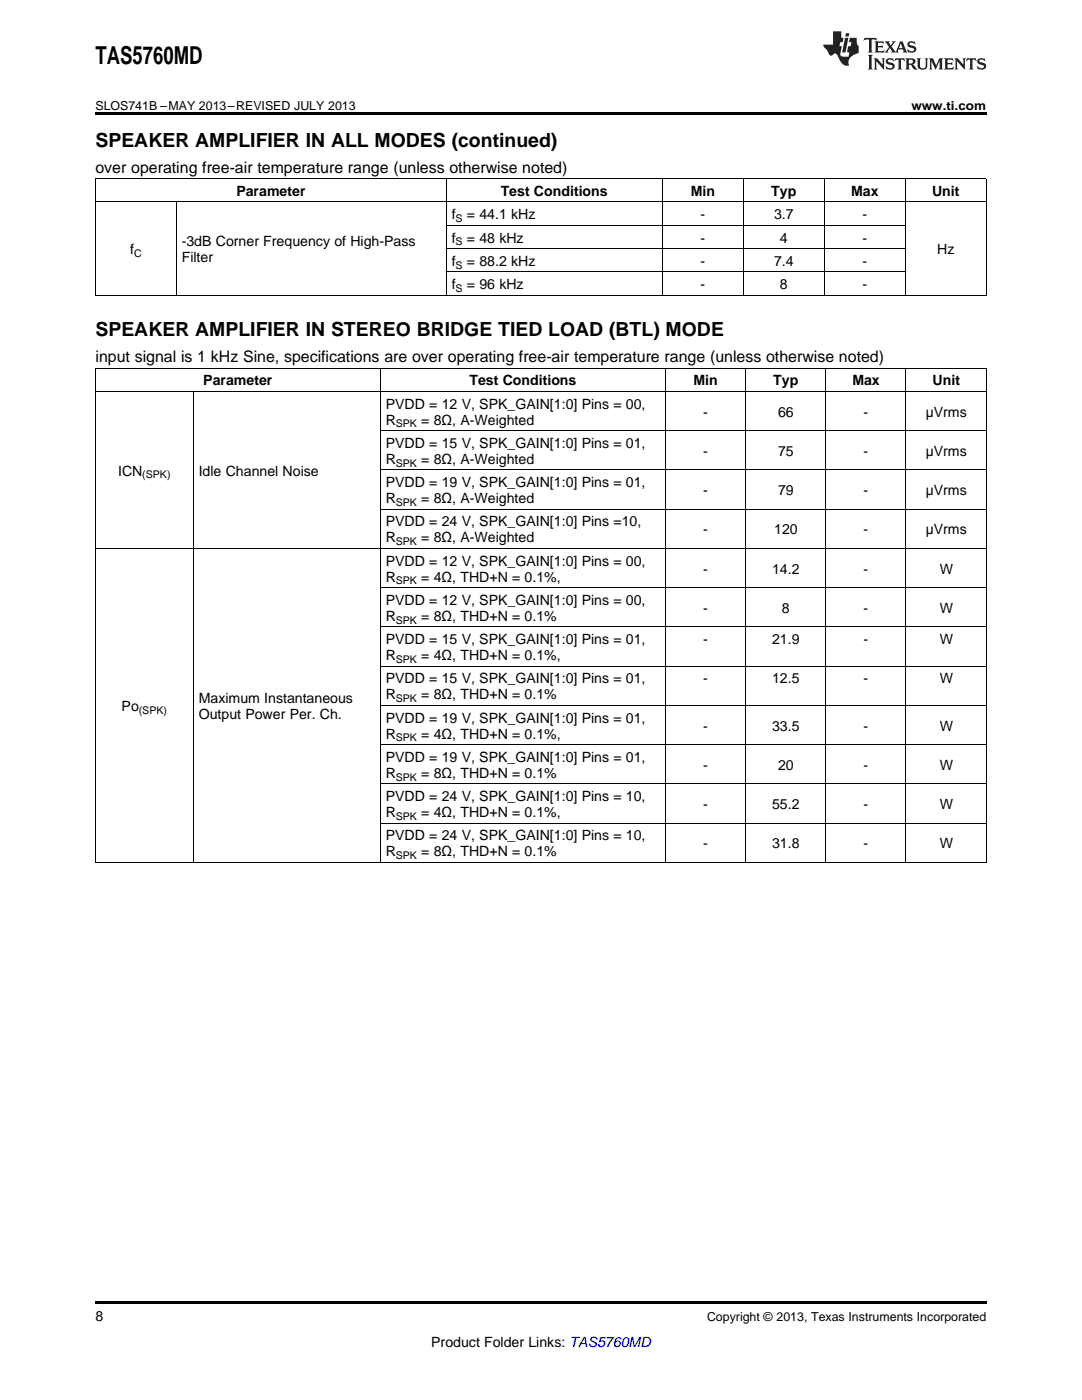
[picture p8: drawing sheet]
<svg xmlns="http://www.w3.org/2000/svg" width="216mm" height="279mm" viewBox="0 0 216 279" stroke-linecap="round" stroke-linejoin="round" font-family="sans-serif">
<defs><g id="words">
<text font-size="4.9" x="19" y="12.8">TAS5760MD</text>
<g font-size="3.9">
<text x="19" y="29.3">SPEAKER AMPLIFIER IN ALL MODES (continued)</text>
<text x="19" y="67.1">SPEAKER AMPLIFIER IN STEREO BRIDGE TIED LOAD (BTL) MODE</text>
</g>
<g font-size="3.2">
<text x="19" y="34.4">over operating free-air temperature range (unless otherwise noted)</text>
<text x="19" y="72.2">input signal is 1 kHz Sine, specifications are over operating free-air temperature range (unless otherwise noted)</text>
</g>
<g font-size="2.8">
<text x="47.2" y="39.1">Parameter</text>
<text x="99.9" y="39.1">Test Conditions</text>
<text x="137.8" y="39.1">Min</text>
<text x="153.9" y="39.1">Typ</text>
<text x="169.8" y="39.1">Max</text>
<text x="186" y="39.1">Unit</text>
<text x="90.1" y="43.7">f</text>
<text x="93.2" y="43.7">= 44.1 kHz</text>
<text x="139.8" y="43.7">-</text>
<text x="154.4" y="43.7">3.7</text>
<text x="172.1" y="43.7">-</text>
<text x="26" y="50.7">f</text>
<text x="36.3" y="49.1">-3dB Corner Frequency of High-Pass</text>
<text x="36.3" y="52.3">Filter</text>
<text x="90.1" y="48.4">f</text>
<text x="90.1" y="53.1">f</text>
<text x="93.2" y="48.4">= 48 kHz</text>
<text x="93.2" y="53.1">= 88.2 kHz</text>
<text x="139.8" y="48.4">-</text>
<text x="139.8" y="53.1">-</text>
<text x="154.4" y="53.1">7.4</text>
<text x="155.6" y="48.4">4</text>
<text x="172.1" y="48.4">-</text>
<text x="172.1" y="53.1">-</text>
<text x="187" y="50.7">Hz</text>
<text x="90.1" y="57.7">f</text>
<text x="93.2" y="57.7">= 96 kHz</text>
<text x="139.8" y="57.7">-</text>
<text x="155.6" y="57.7">8</text>
<text x="172.1" y="57.7">-</text>
<text x="40.6" y="76.9">Parameter</text>
<text x="93.7" y="76.9">Test Conditions</text>
<text x="138.4" y="76.9">Min</text>
<text x="154.3" y="76.9">Typ</text>
<text x="170.1" y="76.9">Max</text>
<text x="186.1" y="76.9">Unit</text>
<text x="77" y="81.6">PVDD = 12 V, SPK_GAIN[1:0] Pins = 00,</text>
<text x="140.3" y="83.1">-</text>
<text x="155.3" y="83.1">66</text>
<text x="172.3" y="83.1">-</text>
<text x="184.7" y="83.1">µVrms</text>
<text x="77" y="84.7">R</text>
<text x="77" y="89.4">PVDD = 15 V, SPK_GAIN[1:0] Pins = 01,</text>
<text x="84.1" y="84.7">= 8Ω, A-Weighted</text>
<text x="23.6" y="94.9">ICN</text>
<text x="39.7" y="94.9">Idle Channel Noise</text>
<text x="77" y="92.6">R</text>
<text x="84.1" y="92.6">= 8Ω, A-Weighted</text>
<text x="140.3" y="91">-</text>
<text x="155.3" y="91">75</text>
<text x="172.3" y="91">-</text>
<text x="184.7" y="91">µVrms</text>
<text x="77" y="97.2">PVDD = 19 V, SPK_GAIN[1:0] Pins = 01,</text>
<text x="77" y="100.4">R</text>
<text x="84.1" y="100.4">= 8Ω, A-Weighted</text>
<text x="140.3" y="98.8">-</text>
<text x="155.3" y="98.8">79</text>
<text x="172.3" y="98.8">-</text>
<text x="184.7" y="98.8">µVrms</text>
<text x="77" y="105.1">PVDD = 24 V, SPK_GAIN[1:0] Pins =10,</text>
<text x="140.3" y="106.6">-</text>
<text x="154.5" y="106.6">120</text>
<text x="172.3" y="106.6">-</text>
<text x="184.7" y="106.6">µVrms</text>
<text x="77" y="108.2">R</text>
<text x="77" y="112.9">PVDD = 12 V, SPK_GAIN[1:0] Pins = 00,</text>
<text x="84.1" y="108.2">= 8Ω, A-Weighted</text>
<text x="77" y="116.1">R</text>
<text x="84.1" y="116.1">= 4Ω, THD+N = 0.1%,</text>
<text x="140.3" y="114.5">-</text>
<text x="154.1" y="114.5">14.2</text>
<text x="172.3" y="114.5">-</text>
<text x="187.5" y="114.5">W</text>
<text x="77" y="120.7">PVDD = 12 V, SPK_GAIN[1:0] Pins = 00,</text>
<text x="77" y="123.9">R</text>
<text x="84.1" y="123.9">= 8Ω, THD+N = 0.1%</text>
<text x="140.3" y="122.3">-</text>
<text x="156" y="122.3">8</text>
<text x="172.3" y="122.3">-</text>
<text x="187.5" y="122.3">W</text>
<text x="77" y="128.6">PVDD = 15 V, SPK_GAIN[1:0] Pins = 01,</text>
<text x="77" y="131.7">R</text>
<text x="84.1" y="131.7">= 4Ω, THD+N = 0.1%,</text>
<text x="140.3" y="128.6">-</text>
<text x="154.1" y="128.6">21.9</text>
<text x="172.3" y="128.6">-</text>
<text x="187.5" y="128.6">W</text>
<text x="77" y="136.4">PVDD = 15 V, SPK_GAIN[1:0] Pins = 01,</text>
<text x="140.3" y="136.4">-</text>
<text x="154.1" y="136.4">12.5</text>
<text x="172.3" y="136.4">-</text>
<text x="187.5" y="136.4">W</text>
<text x="24.3" y="141.9">Po</text>
<text x="39.7" y="140.3">Maximum Instantaneous</text>
<text x="39.7" y="143.5">Output Power Per. Ch.</text>
<text x="77" y="139.6">R</text>
<text x="84.1" y="139.6">= 8Ω, THD+N = 0.1%</text>
<text x="77" y="144.2">PVDD = 19 V, SPK_GAIN[1:0] Pins = 01,</text>
<text x="77" y="147.4">R</text>
<text x="84.1" y="147.4">= 4Ω, THD+N = 0.1%,</text>
<text x="140.3" y="145.8">-</text>
<text x="154.1" y="145.8">33.5</text>
<text x="172.3" y="145.8">-</text>
<text x="187.5" y="145.8">W</text>
<text x="77" y="152">PVDD = 19 V, SPK_GAIN[1:0] Pins = 01,</text>
<text x="77" y="155.2">R</text>
<text x="84.1" y="155.2">= 8Ω, THD+N = 0.1%</text>
<text x="140.3" y="153.6">-</text>
<text x="155.3" y="153.6">20</text>
<text x="172.3" y="153.6">-</text>
<text x="187.5" y="153.6">W</text>
<text x="77" y="159.9">PVDD = 24 V, SPK_GAIN[1:0] Pins = 10,</text>
<text x="140.3" y="161.5">-</text>
<text x="154.1" y="161.5">55.2</text>
<text x="172.3" y="161.5">-</text>
<text x="187.5" y="161.5">W</text>
<text x="77" y="163.1">R</text>
<text x="77" y="167.7">PVDD = 24 V, SPK_GAIN[1:0] Pins = 10,</text>
<text x="84.1" y="163.1">= 4Ω, THD+N = 0.1%,</text>
<text x="77" y="170.9">R</text>
<text x="84.1" y="170.9">= 8Ω, THD+N = 0.1%</text>
<text x="140.3" y="169.3">-</text>
<text x="154.1" y="169.3">31.8</text>
<text x="172.3" y="169.3">-</text>
<text x="187.5" y="169.3">W</text>
<text x="19" y="263.6">8</text>
<text x="86" y="268.9">Product Folder Links: TAS5760MD</text>
</g>
<g font-size="2.5">
<text x="19" y="21.9">SLOS741B –MAY 2013–REVISED JULY 2013</text>
<text x="181.9" y="21.9">www.ti.com</text>
<text x="141.1" y="263.6">Copyright © 2013, Texas Instruments Incorporated</text>
</g>
<g font-size="2.1">
<text x="90.9" y="44.3">S</text>
<text x="26.7" y="51.3">C</text>
<text x="90.9" y="49">S</text>
<text x="90.9" y="53.6">S</text>
<text x="90.9" y="58.3">S</text>
<text x="79" y="85.3">SPK</text>
<text x="28.4" y="95.5">(SPK)</text>
<text x="79" y="93.1">SPK</text>
<text x="79" y="101">SPK</text>
<text x="79" y="108.8">SPK</text>
<text x="79" y="116.6">SPK</text>
<text x="79" y="124.5">SPK</text>
<text x="79" y="132.3">SPK</text>
<text x="27.7" y="142.5">(SPK)</text>
<text x="79" y="140.1">SPK</text>
<text x="79" y="148">SPK</text>
<text x="79" y="155.8">SPK</text>
<text x="79" y="163.6">SPK</text>
<text x="79" y="171.4">SPK</text>
</g>
</g></defs>
<path d="M19 22.5h177.8v.5h-177.8zM19 259.7h177.8v.5h-177.8z" fill="#000"/>
<g fill="none" stroke="#000" stroke-width=".2">
<path d="M19 35.6h177.8M19.1 35.7v23.3M89 35.7v23.3M132.1 35.7v23.3M148.3 35.7v23.3M164.4 35.7v23.3M180.6 35.7v23.3M196.8 35.7v23.3M19 58.9h177.8M19 40.3h177.8M35.2 40.4v18.6M89.1 54.3h91.6"/>
<path d="M89.1 49.6h91.6M89.1 45h91.6M19 78.1h177.8M19 73.5h177.8M19.1 73.5v98.7M38.5 78.2v94M75.9 73.5v98.7M132.8 73.5v98.7M148.8 73.5v98.7M164.8 73.5v98.7M180.8 73.5v98.7M196.8 73.5v98.7"/>
<path d="M75.9 93.8h120.9M75.9 86h120.9M19 109.4h177.8M75.9 117.3h120.9M75.9 101.6h120.9M75.9 132.9h120.9M75.9 125.1h120.9M75.9 156.4h120.9M75.9 148.6h120.9M75.9 140.8h120.9M19 172.1h177.8M75.9 164.3h120.9"/>
</g>
<g fill="#231f20">
<path d="M172.5 7.6l-.1 .5 .4-.2h.6v.1v2.1l-.2 .4h.9l-.2-.4v-2.1l.1-.1h.5l.5 .2-.2-.5zM174.5 8.3l.2 .3v1.5l-.2 .4h1.8l.2-.6a1.04 1.04 0 0 1-1.3 .2v-.7h.6l.3 .2v-.6l-.3 .2h-.6v-.6l.8-.1 .4 .3-.2-.5zM176.5 8.3l.9 1.1-.9 1.1h.8l-.2-.2 .4-.7 .5 .7-.2 .2h1.5l-.2-.2 .2-.4h.9l.1 .4-.2 .2h1l-.3-.3-.7-1.9h-.5l-.9 2-.8-1 .9-1h-.8l.1 .3-.4 .5-.3-.6 .1-.2zM179.7 8.6l.4 1h-.7zM181.3 8.4a.63 .63 0 0 0-.2 .7 .63 .63 0 0 0 .6 .4l.6 .2 .1 .2a.75 .75 0 0 1-.7 .4 .75 .75 0 0 1-.6-.5l.1 .7 .1-.1a1.11 1.11 0 0 0 1.5-.6 1.13 1.13 0 0 0-1.2-.8l-.1-.4a1.04 1.04 0 0 1 1.2 .2l-.2-.5-.2 .1-.4-.2zM173.2 10.9l.2 .4v2.2l-.2 .4h1l-.3-.4v-2.2l.3-.4zM174.3 11.6l.3 .4v1.5l-.3 .4h.8l-.2-.4v-1.3l1.5 1.7v-1.9l.2-.4h-.7l.2 .4v.9l-1.1-1.3zM177 11.8a.62 .62 0 0 0-.2 .7 .62 .62 0 0 0 .6 .4l.6 .1 .1 .3a.76 .76 0 0 1-.7 .3 .76 .76 0 0 1-.7-.4l.2 .7 .1-.1a1.11 1.11 0 0 0 1.5-.6 1.13 1.13 0 0 0-1.2-.8l-.1-.4a1.04 1.04 0 0 1 1.2 .2l-.2-.6-.2 .1-.5-.1zM178.7 11.6l-.2 .6a.61 .61 0 0 1 .8-.3v1.6l-.2 .4h.9l-.2-.4v-1.6a.63 .63 0 0 1 .7 .3l-.1-.6zM180.6 11.6l.3 .4v1.5l-.3 .4h1l-.2-.2-.1-.8 .6 .2a.76 .76 0 0 0 1.2 .7l-1-1a.58 .58 0 0 0 .6-.5 .58 .58 0 0 0-.5-.6zM181.4 11.9h.1a.45 .45 0 0 1 .5 .1 .45 .45 0 0 1 .1 .5l-.8 .2zM182.9 11.6l.2 .2a2.17 2.17 0 0 0 .3 1.9 .99 .99 0 0 0 1.6-.6v-1.1l.2-.4h-.7l.2 .2a1.92 1.92 0 0 1-.2 1.8 .6 .6 0 0 1-.9-.5v-1.1l.2-.4zM185.4 11.6l.2 .4v1.5l-.2 .4h.7l-.2-.4v-1.4l.8 1.8 .8-1.8v1.4l-.2 .4h.9l-.2-.4v-1.5l.2-.4h-.8l-.6 1.5-.6-1.5zM188.4 11.6l.2 .4v1.5l-.2 .4h1.8l.1-.6a1.04 1.04 0 0 1-1.2 .1v-.6h.5l.4 .2v-.6l-.4 .2h-.5v-.7h.8l.3 .3-.1-.6zM190.5 11.6l.2 .4v1.5l-.2 .4h.7l-.2-.4v-1.3l1.5 1.7v-1.9l.2-.4h-.7l.2 .4v.9l-1.1-1.3zM192.9 11.6l-.1 .6a.61 .61 0 0 1 .7-.3l.1 1.6-.3 .4h1l-.3-.4 .1-1.6a.63 .63 0 0 1 .7 .3l-.1-.6zM195.2 11.8a.62 .62 0 0 0-.2 .7 .62 .62 0 0 0 .6 .4l.6 .1 .1 .3a.76 .76 0 0 1-.7 .3 .76 .76 0 0 1-.6-.4l.1 .7 .1-.1a1.11 1.11 0 0 0 1.6-.6 1.13 1.13 0 0 0-1.3-.8l-.1-.4a1.04 1.04 0 0 1 1.2 .2l-.1-.6-.2 .1-.5-.1z"/>
<path d="M166.2 6.3v2.6h-1.9v.4l.8 .9a.91 .91 0 0 0 1 .8 .56 .56 0 0 1 .5-.3 .56 .56 0 0 1 .5 .3l.4 .8a1.53 1.53 0 0 0 1.9 1.2 1.54 1.54 0 0 1 1-2.1l.9-.3v-1.4a1.52 1.52 0 0 1-.4-1.6h-1.3l-.2 .8h.5l-.2 .8h-.5l-.1 1v.2l.4 .1-.2 .8a1.93 1.93 0 0 1-1.6-.3l.3-1.8h-.5l.2-.8h.4l.2-.8h-.4v-1.3zM168.6 7.6l-.6 2.9h.7l.6-2.9zM168.8 6.6l-.1 .7h.6l.2-.7z"/>
</g>
<use href="#words"/>
</svg>
